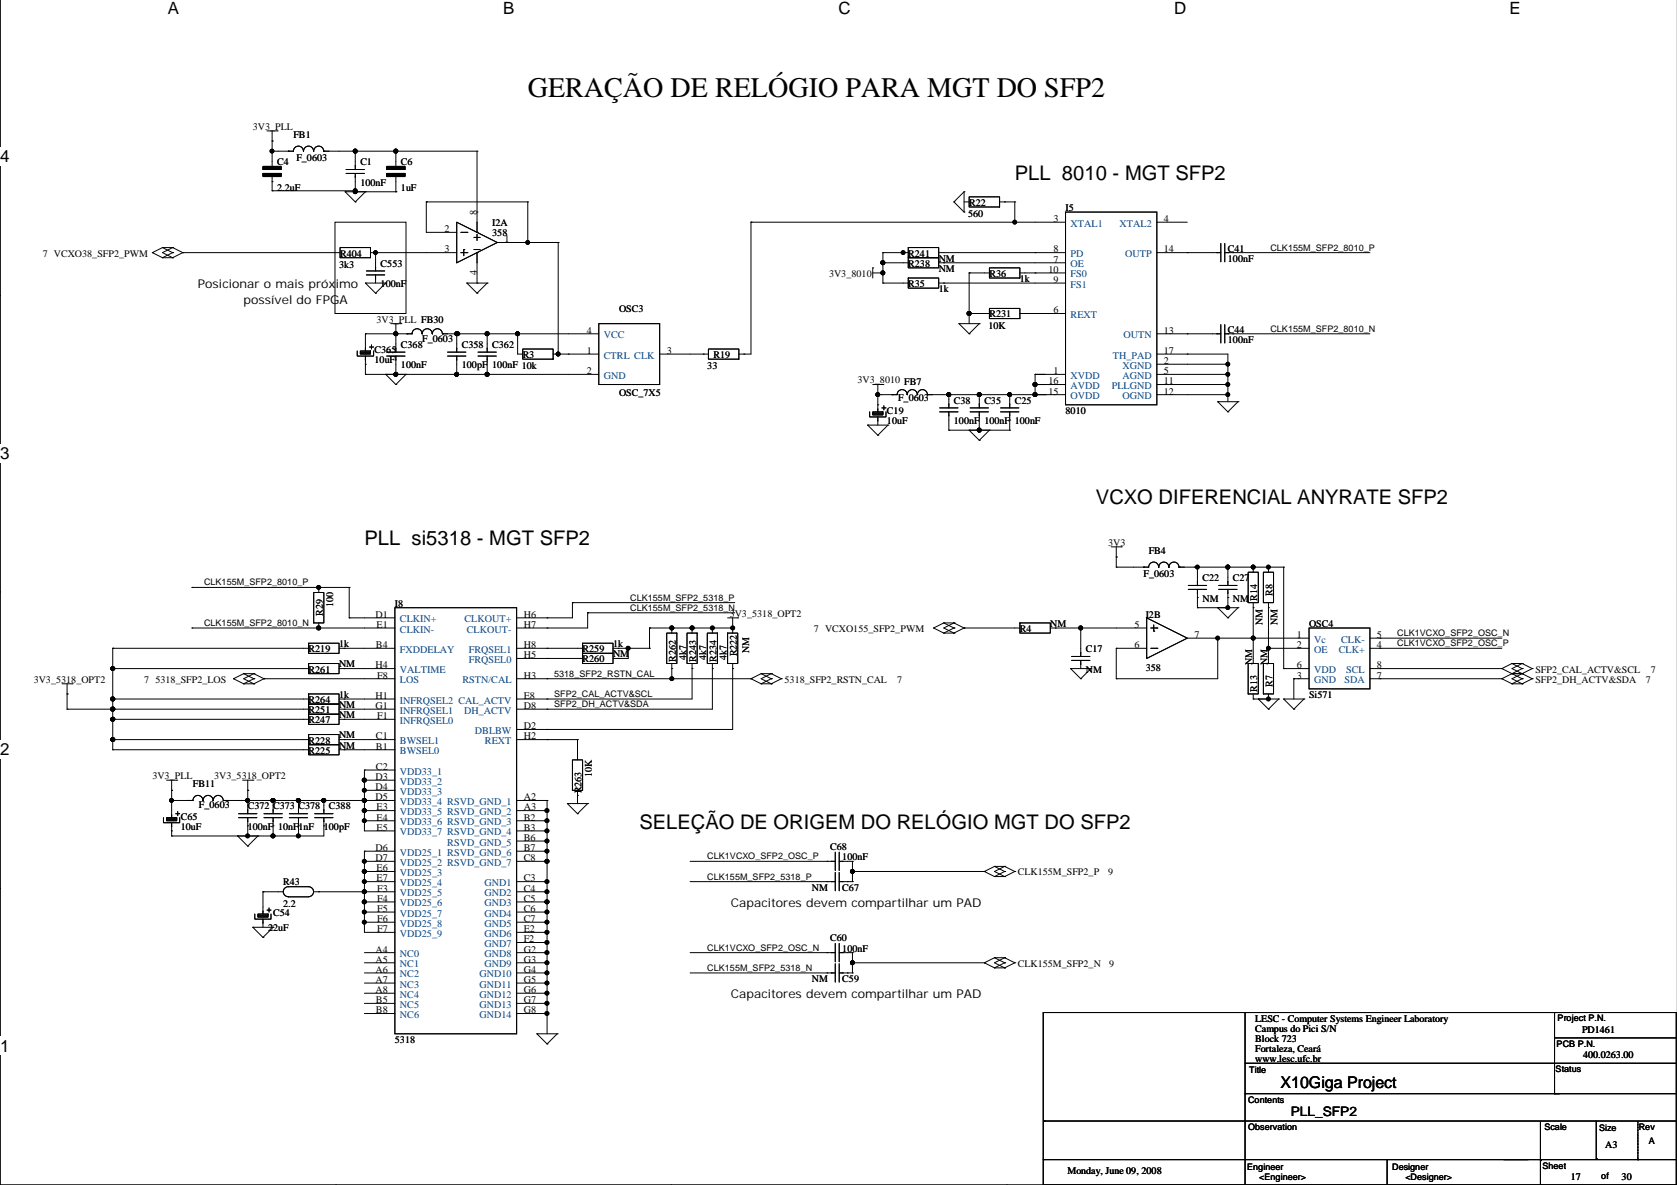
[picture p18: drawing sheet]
<svg xmlns="http://www.w3.org/2000/svg" width="420mm" height="297mm" viewBox="0 0 420 297" stroke-linecap="round" stroke-linejoin="round" font-family="sans-serif">
<defs><g id="words">
<text font-size="7.1" x="132.1" y="24.4">GERAÇÃO DE RELÓGIO PARA MGT DO SFP2</text>
<g font-size="5">
<text x="254" y="44.9">PLL 8010 - MGT SFP2</text>
<text x="274.4" y="126.2">VCXO DIFERENCIAL ANYRATE SFP2</text>
<text x="91.2" y="136.4">PLL si5318 - MGT SFP2</text>
<text x="160.1" y="207.5">SELEÇÃO DE ORIGEM DO RELÓGIO MGT DO SFP2</text>
</g>
<g font-size="4.2">
<text x="42" y="3.5">A</text>
<text x="126" y="3.5">B</text>
<text x="209.9" y="3.5">C</text>
<text x="293.9" y="3.5">D</text>
<text x="377.9" y="3.5">E</text>
<text x="0" y="40.6">4</text>
<text x="0" y="114.9">3</text>
<text x="0" y="189.1">2</text>
<text x="0" y="263.3">1</text>
</g>
<text font-size="4.1" x="320.6" y="272.4">X10Giga Project</text>
<text font-size="3.3" x="323.1" y="279.3">PLL_SFP2</text>
<g font-size="3">
<text x="49.6" y="72.2">Posicionar o mais próximo</text>
<text x="61" y="76">possível do FPGA</text>
<text x="182.9" y="227.1">Capacitores devem compartilhar um PAD</text>
<text x="182.9" y="250">Capacitores devem compartilhar um PAD</text>
</g>
<g font-size="2.5">
<text x="63.3" y="32.5">3V3_PLL</text>
<text x="73.4" y="34.5">FB1</text>
<text x="69.4" y="41.4">C4</text>
<text x="74.2" y="40.4">F_0603</text>
<text x="90.2" y="41.4">C1</text>
<text x="100.4" y="41.4">C6</text>
<text x="69.4" y="47.7">2.2uF</text>
<text x="90.2" y="46.5">100nF</text>
<text x="100.4" y="47.7">1uF</text>
<text x="119.4" y="53.9" transform="rotate(-90 119.4 53.9)">8</text>
<text x="242.6" y="51.5">R22</text>
<text x="266.7" y="52.8">I5</text>
<text x="111.3" y="58.1">2</text>
<text x="123.2" y="56.6">I2A</text>
<text x="123.2" y="59.2">358</text>
<text x="242.4" y="54.3">560</text>
<text x="263.7" y="55.6">3</text>
<text x="291.4" y="55.6">4</text>
<text x="10.7" y="64.2">7 VCXO38_SFP2_PWM</text>
<text x="85.1" y="64.2">R404</text>
<text x="111.3" y="63.2">3</text>
<text x="126.3" y="60.7">1</text>
<text x="227.4" y="64.2">R241</text>
<text x="235" y="65.5">NM</text>
<text x="263.7" y="65.8">7</text>
<text x="263.7" y="63.2">8</text>
<text x="291.4" y="63.2">14</text>
<text x="307.4" y="63">C41</text>
<text x="307.4" y="65.5">100nF</text>
<text x="84.9" y="67">3k3</text>
<text x="95.3" y="66.8">C553</text>
<text x="95.3" y="71.9">100nF</text>
<text x="119.4" y="68.8" transform="rotate(-90 119.4 68.8)">4</text>
<text x="207.5" y="69.3">3V3_8010</text>
<text x="227.4" y="71.9">R35</text>
<text x="227.4" y="66.8">R238</text>
<text x="235" y="68.1">NM</text>
<text x="247.7" y="69.3">R36</text>
<text x="255.3" y="70.6">1k</text>
<text x="262.4" y="68.3">10</text>
<text x="263.7" y="70.8">9</text>
<text x="235" y="73.1">1k</text>
<text x="94.3" y="80.8">3V3_PLL FB30</text>
<text x="146.9" y="83.5">4</text>
<text x="155" y="78.2">OSC3</text>
<text x="247.4" y="82.3">10K</text>
<text x="247.7" y="79.5">R231</text>
<text x="263.7" y="78.5">6</text>
<text x="291.4" y="83.5">13</text>
<text x="307.4" y="83.3">C44</text>
<text x="93.8" y="88.4">C365</text>
<text x="100.4" y="87.1">C368</text>
<text x="105.7" y="85.6">F_0603</text>
<text x="115.6" y="87.1">C358</text>
<text x="123.2" y="87.1">C362</text>
<text x="130.8" y="89.6">R3</text>
<text x="146.9" y="88.6">1</text>
<text x="166.9" y="88.6">3</text>
<text x="178.6" y="89.6">R19</text>
<text x="291.4" y="88.6">17</text>
<text x="307.4" y="85.8">100nF</text>
<text x="93.8" y="90.9">10uF</text>
<text x="100.4" y="92.2">100nF</text>
<text x="115.6" y="92.2">100pF</text>
<text x="123.2" y="92.2">100nF 10k</text>
<text x="146.9" y="93.7">2</text>
<text x="177.1" y="92.4">33</text>
<text x="214.7" y="96">3V3_8010 FB7</text>
<text x="263.7" y="93.7">1</text>
<text x="291.4" y="91.2">2</text>
<text x="291.4" y="93.7">5</text>
<text x="155" y="99">OSC_7X5</text>
<text x="224.8" y="100.3">F_0603</text>
<text x="238.8" y="101.1">C38</text>
<text x="246.4" y="101.1">C35</text>
<text x="254" y="101.1">C25</text>
<text x="262.4" y="96.2">16</text>
<text x="262.4" y="98.8">15</text>
<text x="291.4" y="96.2">11</text>
<text x="291.4" y="98.8">12</text>
<text x="222" y="103.6">C19</text>
<text x="222" y="106.2">10uF</text>
<text x="238.8" y="106.2">100nF</text>
<text x="246.4" y="106.2">100nF</text>
<text x="254" y="106.2">100nF</text>
<text x="266.7" y="103.6">8010</text>
<text x="277.4" y="136.6">3V3</text>
<text x="287.5" y="138.7">FB4</text>
<text x="286.3" y="144.5">F_0603</text>
<text x="301" y="145.5">C22</text>
<text x="308.6" y="145.5">C27</text>
<text x="318.6" y="149.1" transform="rotate(-90 318.6 149.1)">R8</text>
<text x="80.8" y="154.2" transform="rotate(-90 80.8 154.2)">R29</text>
<text x="83.4" y="151.9" transform="rotate(-90 83.4 151.9)">100</text>
<text x="94" y="154.7">D1</text>
<text x="98.8" y="151.9">I8</text>
<text x="131.1" y="154.7">H6</text>
<text x="182.7" y="154.4">3V3_5318_OPT2</text>
<text x="286.8" y="154.7">I2B</text>
<text x="301" y="150.6">NM</text>
<text x="308.6" y="150.6">NM</text>
<text x="314.7" y="150.4" transform="rotate(-90 314.7 150.4)">R14</text>
<text x="94.3" y="157.2">E1</text>
<text x="131.1" y="157.2">H7</text>
<text x="203.7" y="158.2">7 VCXO155_SFP2_PWM</text>
<text x="255.3" y="158.2">R4</text>
<text x="262.9" y="157">NM</text>
<text x="284" y="157.2">5</text>
<text x="299" y="159.7">7</text>
<text x="316" y="156.5" transform="rotate(-90 316 156.5)">NM</text>
<text x="319.8" y="156.5" transform="rotate(-90 319.8 156.5)">NM</text>
<text x="324.7" y="159.7">1</text>
<text x="327.7" y="157">OSC4</text>
<text x="344.7" y="159.7">5</text>
<text x="77.3" y="163.3">R219</text>
<text x="84.9" y="167.1">NM</text>
<text x="84.9" y="162">1k</text>
<text x="94" y="167.4">H4</text>
<text x="94.1" y="162.3">B4</text>
<text x="131.1" y="162.3">H8</text>
<text x="131.1" y="164.8">H5</text>
<text x="145.8" y="165.8">R260</text>
<text x="145.8" y="163.3">R259</text>
<text x="153.5" y="164.6">NM</text>
<text x="153.5" y="162">1k</text>
<text x="169.2" y="165.6" transform="rotate(-90 169.2 165.6)">R262</text>
<text x="171.7" y="165.3" transform="rotate(-90 171.7 165.3)">4k7</text>
<text x="174.3" y="165.6" transform="rotate(-90 174.3 165.6)">R243</text>
<text x="176.8" y="165.3" transform="rotate(-90 176.8 165.3)">4k7</text>
<text x="179.4" y="165.6" transform="rotate(-90 179.4 165.6)">R234</text>
<text x="181.9" y="165.3" transform="rotate(-90 181.9 165.3)">4k7</text>
<text x="184.4" y="164.4" transform="rotate(-90 184.4 164.4)">R222</text>
<text x="187.5" y="163.6" transform="rotate(-90 187.5 163.6)">NM</text>
<text x="271.8" y="163.3">C17</text>
<text x="284" y="162.3">6</text>
<text x="286.8" y="167.9">358</text>
<text x="313.5" y="166.6" transform="rotate(-90 313.5 166.6)">NM</text>
<text x="317.3" y="166.6" transform="rotate(-90 317.3 166.6)">NM</text>
<text x="324.7" y="162.3">2</text>
<text x="324.7" y="167.4">6</text>
<text x="344.7" y="162.3">4</text>
<text x="344.7" y="167.4">8</text>
<text x="8.4" y="170.9">3V3_5318_OPT2</text>
<text x="36.1" y="170.9">7</text>
<text x="38.9" y="170.9">5318_SFP2_LOS</text>
<text x="77.3" y="168.4">R261</text>
<text x="94.4" y="169.9">F8</text>
<text x="131.1" y="169.9">H3</text>
<text x="196.4" y="170.9">5318_SFP2_RSTN_CAL</text>
<text x="224.6" y="170.9">7</text>
<text x="271.8" y="168.4">NM</text>
<text x="314.7" y="173.2" transform="rotate(-90 314.7 173.2)">R13</text>
<text x="318.6" y="172" transform="rotate(-90 318.6 172)">R7</text>
<text x="324.7" y="169.9">3</text>
<text x="344.7" y="169.9">7</text>
<text x="384.4" y="168.4">SFP2_CAL_ACTV&amp;SCL</text>
<text x="384.4" y="170.9">SFP2_DH_ACTV&amp;SDA</text>
<text x="412" y="170.9">7</text>
<text x="413.3" y="168.4">7</text>
<text x="77.3" y="176">R264</text>
<text x="77.3" y="178.5">R251</text>
<text x="84.9" y="179.8">NM</text>
<text x="84.9" y="174.7">1k</text>
<text x="84.9" y="177.3">NM</text>
<text x="94" y="175">H1</text>
<text x="94" y="177.5">G1</text>
<text x="131.1" y="175">E8</text>
<text x="131.1" y="177.5">D8</text>
<text x="327.7" y="174.7">Si571</text>
<text x="77.3" y="181.1">R247</text>
<text x="84.9" y="184.9">NM</text>
<text x="94.1" y="185.1">C1</text>
<text x="94.4" y="180.1">F1</text>
<text x="131.1" y="182.6">D2</text>
<text x="131.1" y="185.1">H2</text>
<text x="77.3" y="186.2">R228</text>
<text x="77.3" y="188.7">R225</text>
<text x="84.9" y="187.4">NM</text>
<text x="94.1" y="187.7">B1</text>
<text x="38.1" y="195.1">3V3_PLL</text>
<text x="48.3" y="197.1">FB11</text>
<text x="53.6" y="195.1">3V3_5318_OPT2</text>
<text x="94" y="195.3">D3</text>
<text x="94" y="197.8">D4</text>
<text x="94.1" y="192.8">C2</text>
<text x="148.1" y="194.6" transform="rotate(-90 148.1 194.6)">10K</text>
<text x="49.8" y="202.2">F_0603</text>
<text x="62" y="202.7">C372 C373 C378</text>
<text x="82.3" y="202.7">C388</text>
<text x="94" y="200.4">D5</text>
<text x="94.3" y="202.9">E3</text>
<text x="131.1" y="200.4">A2</text>
<text x="131.1" y="202.9">A3</text>
<text x="145.6" y="198.6" transform="rotate(-90 145.6 198.6)">R263</text>
<text x="45.3" y="205.2">C65</text>
<text x="45.3" y="207.8">10uF</text>
<text x="62" y="207.8">100nF</text>
<text x="69.6" y="207.8">10nF</text>
<text x="74.7" y="207.8">1nF</text>
<text x="81.1" y="207.8">100pF</text>
<text x="94.3" y="205.5">E4</text>
<text x="94.3" y="208">E5</text>
<text x="131.1" y="205.5">B2</text>
<text x="131.1" y="208">B3</text>
<text x="94" y="213.1">D6</text>
<text x="94" y="215.6">D7</text>
<text x="131.1" y="210.5">B6</text>
<text x="131.1" y="213.1">B7</text>
<text x="131.1" y="215.6">C8</text>
<text x="207.8" y="212.8">C68</text>
<text x="210.9" y="215.4">100nF</text>
<text x="70.9" y="221.5">R43</text>
<text x="94.3" y="218.2">E6</text>
<text x="94.3" y="220.7">E7</text>
<text x="131.1" y="220.7">C3</text>
<text x="254.8" y="219.2">CLK155M_SFP2_P</text>
<text x="277.4" y="219.2">9</text>
<text x="70.9" y="227">2.2</text>
<text x="94.4" y="223.2">F3</text>
<text x="94.4" y="225.8">F4</text>
<text x="131.1" y="223.2">C4</text>
<text x="131.1" y="225.8">C5</text>
<text x="203.2" y="223">NM</text>
<text x="210.9" y="223">C67</text>
<text x="67.1" y="233.2">22uF</text>
<text x="68.4" y="229.3">C54</text>
<text x="94.4" y="228.3">F5</text>
<text x="94.4" y="230.9">F6</text>
<text x="94.4" y="233.4">F7</text>
<text x="131.1" y="228.3">C6</text>
<text x="131.1" y="230.9">C7</text>
<text x="131.1" y="233.4">E2</text>
<text x="94" y="238.5">A4</text>
<text x="131.1" y="235.9">F2</text>
<text x="131.1" y="238.5">G2</text>
<text x="207.8" y="235.7">C60</text>
<text x="210.9" y="238.2">100nF</text>
<text x="94" y="241">A5</text>
<text x="94" y="243.6">A6</text>
<text x="131.1" y="241">G3</text>
<text x="131.1" y="243.6">G4</text>
<text x="203.2" y="245.9">NM</text>
<text x="210.9" y="245.9">C59</text>
<text x="254.8" y="242">CLK155M_SFP2_N</text>
<text x="277.7" y="242">9</text>
<text x="94" y="246.1">A7</text>
<text x="94" y="248.6">A8</text>
<text x="94.1" y="251.2">B5</text>
<text x="131.1" y="246.1">G5</text>
<text x="131.1" y="248.6">G6</text>
<text x="131.1" y="251.2">G7</text>
<text x="94.1" y="253.7">B8</text>
<text x="131.1" y="253.7">G8</text>
<text x="314.2" y="255.8">LESC - Computer Systems Engineer Laboratory</text>
<text x="98.8" y="261.1">5318</text>
<text x="314.2" y="258.3">Campus do Pici S/N</text>
<text x="314.2" y="260.8">Block 723</text>
<text x="314.2" y="263.4">Fortaleza, Ceará</text>
<text x="396" y="258.6">PD1461</text>
<text x="314.2" y="265.9">www.lesc.ufc.br</text>
<text x="396.3" y="264.9">400.0263.00</text>
<text x="401.8" y="287.5">A3</text>
<text x="267.2" y="293.9">Monday, June 09, 2008</text>
<text x="393.2" y="295.4">17</text>
<text x="405.9" y="295.4">30</text>
</g>
<g font-size="2.5" fill="#004080">
<text x="268" y="56.8">XTAL1</text>
<text x="280.2" y="56.8">XTAL2</text>
<text x="268" y="64.4">PD</text>
<text x="281.7" y="64.4">OUTP</text>
<text x="268" y="69.5">FS0</text>
<text x="268" y="66.9">OE</text>
<text x="268" y="72">FS1</text>
<text x="268" y="79.6">REXT</text>
<text x="151.2" y="84.7">VCC</text>
<text x="151.2" y="89.8">CTRL CLK</text>
<text x="278.6" y="89.8">TH_PAD</text>
<text x="281.2" y="84.7">OUTN</text>
<text x="151.2" y="94.9">GND</text>
<text x="268" y="94.9">XVDD</text>
<text x="281" y="92.3">XGND</text>
<text x="281" y="94.9">AGND</text>
<text x="268" y="97.4">AVDD</text>
<text x="268" y="99.9">OVDD</text>
<text x="278.3" y="97.4">PLLGND</text>
<text x="281" y="99.9">OGND</text>
<text x="100.1" y="155.8">CLKIN+</text>
<text x="116.3" y="155.8">CLKOUT+</text>
<text x="100.1" y="158.4">CLKIN-</text>
<text x="116.9" y="158.4">CLKOUT-</text>
<text x="329" y="160.9">Vc</text>
<text x="335.7" y="160.9">CLK-</text>
<text x="100.1" y="163.4">FXDDELAY</text>
<text x="117.3" y="163.4">FRQSEL1</text>
<text x="117.3" y="166">FRQSEL0</text>
<text x="329" y="163.4">OE</text>
<text x="335.1" y="163.4">CLK+</text>
<text x="100.1" y="168.5">VALTIME</text>
<text x="100.1" y="171.1">LOS</text>
<text x="115.7" y="171.1">RSTN/CAL</text>
<text x="329" y="171.1">GND</text>
<text x="329" y="168.5">VDD</text>
<text x="336.6" y="171.1">SDA</text>
<text x="337" y="168.5">SCL</text>
<text x="100.1" y="176.1">INFRQSEL2 CAL_ACTV</text>
<text x="100.1" y="178.7">INFRQSEL1</text>
<text x="116.2" y="178.7">DH_ACTV</text>
<text x="100.1" y="181.2">INFRQSEL0</text>
<text x="118.9" y="183.8">DBLBW</text>
<text x="100.1" y="188.8">BWSEL0</text>
<text x="100.1" y="186.3">BWSEL1</text>
<text x="121.4" y="186.3">REXT</text>
<text x="100.1" y="193.9">VDD33_1</text>
<text x="100.1" y="196.5">VDD33_2</text>
<text x="100.1" y="199">VDD33_3</text>
<text x="100.1" y="201.5">VDD33_4 RSVD_GND_1</text>
<text x="100.1" y="204.1">VDD33_5 RSVD_GND_2</text>
<text x="100.1" y="206.6">VDD33_6 RSVD_GND_3</text>
<text x="100.1" y="209.2">VDD33_7 RSVD_GND_4</text>
<text x="100.1" y="214.2">VDD25_1 RSVD_GND_6</text>
<text x="112" y="211.7">RSVD_GND_5</text>
<text x="100.1" y="216.8">VDD25_2 RSVD_GND_7</text>
<text x="100.1" y="219.3">VDD25_3</text>
<text x="100.1" y="221.9">VDD25_4</text>
<text x="121.3" y="221.9">GND1</text>
<text x="100.1" y="224.4">VDD25_5</text>
<text x="100.1" y="226.9">VDD25_6</text>
<text x="121.3" y="224.4">GND2</text>
<text x="121.3" y="226.9">GND3</text>
<text x="100.1" y="229.5">VDD25_7</text>
<text x="100.1" y="232">VDD25_8</text>
<text x="121.3" y="229.5">GND4</text>
<text x="121.3" y="232">GND5</text>
<text x="100.1" y="234.6">VDD25_9</text>
<text x="100.1" y="239.6">NC0</text>
<text x="121.3" y="234.6">GND6</text>
<text x="121.3" y="237.1">GND7</text>
<text x="121.3" y="239.6">GND8</text>
<text x="100.1" y="242.2">NC1</text>
<text x="100.1" y="244.7">NC2</text>
<text x="120" y="244.7">GND10</text>
<text x="121.3" y="242.2">GND9</text>
<text x="100.1" y="247.3">NC3</text>
<text x="100.1" y="249.8">NC4</text>
<text x="120" y="247.3">GND11</text>
<text x="120" y="249.8">GND12</text>
<text x="100.1" y="252.3">NC5</text>
<text x="100.1" y="254.9">NC6</text>
<text x="120" y="252.3">GND13</text>
<text x="120" y="254.9">GND14</text>
</g>
<g font-size="2.3">
<text x="318" y="62.8">CLK155M_SFP2_8010_P</text>
<text x="318" y="83.1">CLK155M_SFP2_8010_N</text>
<text x="51.1" y="146.6">CLK155M_SFP2_8010_P</text>
<text x="157.8" y="150.4">CLK155M_SFP2_5318_P</text>
<text x="157.8" y="152.9">CLK155M_SFP2_5318_N</text>
<text x="51.1" y="156.7">CLK155M_SFP2_8010_N</text>
<text x="349.8" y="161.8">CLK1VCXO_SFP2_OSC_P</text>
<text x="349.8" y="159.3">CLK1VCXO_SFP2_OSC_N</text>
<text x="138.7" y="169.4">5318_SFP2_RSTN_CAL</text>
<text x="138.7" y="177.1">SFP2_DH_ACTV&amp;SDA</text>
<text x="138.7" y="174.5">SFP2_CAL_ACTV&amp;SCL</text>
<text x="177.1" y="215.2">CLK1VCXO_SFP2_OSC_P</text>
<text x="177.1" y="220.2">CLK155M_SFP2_5318_P</text>
<text x="177.1" y="238">CLK1VCXO_SFP2_OSC_N</text>
<text x="177.1" y="243.1">CLK155M_SFP2_5318_N</text>
<text x="389.9" y="255.6">Project P.N.</text>
<text x="389.7" y="262.1">PCB P.N.</text>
<text x="312.7" y="268.7">Title</text>
<text x="389.4" y="268.5">Status</text>
<text x="312.5" y="276.1">Contents</text>
<text x="312.5" y="283">Observation</text>
<text x="386.6" y="283">Scale</text>
<text x="400.3" y="283.2">Size</text>
<text x="410.2" y="283">Rev</text>
<text x="412.8" y="286.5">A</text>
<text x="312.2" y="292.9">Engineer</text>
<text x="348.5" y="292.9">Designer</text>
<text x="386.1" y="292.6">Sheet</text>
<text x="315.2" y="295.4">&lt;Engineer&gt;</text>
<text x="351.8" y="295.4">&lt;Designer&gt;</text>
<text x="400.9" y="295.2">of</text>
</g>
</g></defs>
<path d="M0 -.1v296.8h419.9" fill="none" stroke="#000" stroke-width=".25"/>
<path d="M42 -.1h2.8v4.5h-2.8z" fill="#fff"/>
<path d="M84 296.7h.1" fill="none" stroke="#000" stroke-width=".25"/>
<path d="M126 -.1h2.8v4.5h-2.8z" fill="#fff"/>
<path d="M168 296.7h.1" fill="none" stroke="#000" stroke-width=".25"/>
<path d="M209.9 -.1h3.1v4.5h-3.1z" fill="#fff"/>
<path d="M252 296.7h.1" fill="none" stroke="#000" stroke-width=".25"/>
<path d="M293.9 -.1h3.1v4.5h-3.1z" fill="#fff"/>
<path d="M335.9 296.7h.1" fill="none" stroke="#000" stroke-width=".25"/>
<g fill="#fff">
<path d="M377.9 -.1h2.8v4.5h-2.8z"/>
<path d="M0 36.9h2.4v4.7h-2.4z"/>
<path d="M0 111.1h2.4v4.7h-2.4z"/>
</g>
<path d="M0 74h.1" fill="none" stroke="#000" stroke-width=".25"/>
<path d="M0 185.3h2.4v4.7h-2.4z" fill="#fff"/>
<path d="M0 148.2h.1" fill="none" stroke="#000" stroke-width=".25"/>
<path d="M0 259.5h2.4v4.7h-2.4z" fill="#fff"/>
<g fill="none" stroke="#000" stroke-width=".25">
<path d="M66.9 32.8h2.5M68.1 35.3h.1M68.1 37.9h.1M68.1 37.9h5.3a1.25 1.25 0 0 1 1.3-1.3 1.25 1.25 0 0 1 1.3 1.3 1.25 1.25 0 0 1 1.2-1.3 1.25 1.25 0 0 1 1.3 1.3M68.1 32.8v8.9M69.4 32.8h.1M72.2 37.9h.1M78.5 37.9a1.25 1.25 0 0 1 1.3-1.3 1.25 1.25 0 0 1 1.2 1.3M81.1 37.9h.1M81.1 37.9h38.3M88.9 37.9h.1M88.9 37.9v4.5"/>
<path d="M99.1 37.9h.1M99.1 37.9v3.8M119.4 37.9h.1M119.4 37.9v20.3M65.8 41.7h4.6v.7h-4.6zM65.8 43.4h4.6v.8h-4.6zM65.8 42.2h4.6M65.8 43.7h4.6M65.8 41.9h4.6M65.8 44h4.6M68.1 45.5h.1M68.1 47.8h.1"/>
<path d="M68.1 44.2v3.6M68.1 47.8h20.8M83.9 55.6h17.7v22.9h-17.7zM86.4 48h.1M86.4 48h12.7M86.4 48l2.5 2.6M86.6 42.4h4.6M86.6 43.4h4.6M88.9 47.8h.1M88.9 48h.1M88.9 50.6h.1M88.9 43.4v4.6"/>
<path d="M91.5 48h.1M91.5 48l-2.6 2.6M96.8 41.7h4.6v.7h-4.6zM96.8 43.4h4.6v.8h-4.6zM96.8 42.2h4.6M96.8 43.7h4.6M96.8 41.9h4.6M96.8 44h4.6M99.1 48h.1M99.1 44.2v3.8M106.7 50.6h.1M106.7 50.6v7.6h7.6"/>
<path d="M106.7 50.6h25.4M114.3 55.6l10.2 5.1-10.2 5.1zM115.4 58.2h1.5M116.9 58.2h.1M118.6 59.4h1.6M119.4 53.1h.1M119.4 58.2h.1M119.4 58.7v1.5M132.1 50.6h.1M132.1 50.6v10.1M188 55.6h.1M188 55.6h78.7"/>
<path d="M188 55.6v33.1h-3M238.8 50.6h.1M238.8 50.6l2.5 2.5M241.3 53.1h.1M241.3 48h.1M241.3 50.6h1.3M241.3 48v5.1M241.3 48l-2.5 2.6M242.6 49.3h7.6v2.5h-7.6zM250.2 50.6h3.8M251.5 50.6h.1M254 55.6h.1"/>
<path d="M254 50.6h.1M254 50.6v5M266.7 53.1h22.9v48.3h-22.9zM289.6 55.6h7.6M38.1 63.3h.1M38.1 63.3l2.6 1.2M40.7 64.5h.1M40.7 62h.1M40.7 64.5h2.5M40.7 62h2.5M40.7 62l-2.6 1.3M40.7 62l2.5 1.3"/>
<path d="M43.2 62h.1M43.2 64.5h.1M43.2 63.3h.1M43.2 62l2.6 1.3M43.2 62l-2.5 1.3 2.5 1.2M43.2 63.3l-2.5 1.2M45.8 63.3h.1M45.8 63.3h39.3M45.8 63.3l-2.6 1.2M85.1 62h7.6v2.5h-7.6zM91.5 70.9h.1M91.5 70.9h5.1"/>
<path d="M91.5 70.9l2.5 2.5M91.7 67.8h4.6M91.7 68.8h4.6M92.7 63.3h21.6M94 63.3h.1M94 73.4h.1M94 63.3v4.5M94 68.8v2.1M96.6 70.9h.1M96.6 70.9l-2.6 2.5M115.4 63.3h1.5M116.1 62.5h.1"/>
<path d="M116.1 62.5v1.5M116.9 70.9h.1M116.9 63.3h.1M116.9 70.9h5.1M116.9 70.9l2.5 2.5M118.6 62.5h1.6M119.4 70.9h.1M119.4 73.4h.1M119.4 63.3h.1M119.4 63.3v7.6M122 70.9h.1M122 70.9l-2.6 2.5"/>
<path d="M124.5 60.7h15.2M132.1 60.7h.1M139.7 60.7h.1M139.7 60.7v28M218.5 67.1h.1M218.5 68.3h2.5M218.5 67.1v2.5M221 70.9h.1M221 68.3h.1M221 65.8h.1M221 63.3h.1M221 70.9h6.4"/>
<path d="M221 65.8h6.4M221 63.3h6.4M221 63.3v7.6M227.4 62h7.6v2.5h-7.6zM227.4 69.6h7.6v2.5h-7.6zM227.4 64.5h7.6v2.6h-7.6zM235 70.9h31.7M235 65.8h31.7M235 63.3h31.7M236.3 70.9h.1M236.3 65.8h.1M242.6 78.5h.1"/>
<path d="M242.6 68.3h.1M242.6 78.5h5.1M242.6 68.3v12.7M242.6 68.3h5.1M247.7 67.1h7.6v2.5h-7.6zM247.7 77.2h7.6v2.6h-7.6zM255.3 78.5h11.4M255.3 68.3h11.4M259.1 68.3h.1M259.1 78.5h.1M259.1 63.3h.1M289.6 63.3h16"/>
<path d="M297.2 63.3h.1M305.6 61v4.5M306.6 63.3h36.3M306.6 61v4.5M308.6 63.3h.1M89.4 87.9v1.2h4.1v-1.2M90.2 87.9h2.5v.8h-2.5zM90.2 88.2h2.5M90.2 88.4h2.5M91.5 93.7h.1M91.5 91.2h.1M91.5 83.6h.1"/>
<path d="M91.5 83.6h11.7a1.25 1.25 0 0 1 1.2-1.3 1.25 1.25 0 0 1 1.3 1.3M91.5 93.7h58.4M91.5 83.6v4.3M91.5 89.1v4.6M92.5 86.9h1M93 86.4v1M96.6 93.7h.1M96.6 93.7l2.5 2.6M96.8 88.2h4.6M96.8 89.1h4.6M97.8 81h2.6M99.1 83.6h.1"/>
<path d="M99.1 93.7h.1M99.1 96.3h.1M99.1 81v7.2M99.1 89.1v4.6M99.3 83.6h.1M100.4 81h.1M101.6 93.7h.1M101.6 93.7l-2.5 2.6M101.9 83.6h.1M105.7 83.6a1.25 1.25 0 0 1 1.2-1.3 1.25 1.25 0 0 1 1.3 1.3 1.25 1.25 0 0 1 1.3-1.3 1.25 1.25 0 0 1 1.2 1.3M110.8 83.6h.1M110.8 83.6h39.1"/>
<path d="M112 88.2h4.6M112 89.1h4.6M114.3 93.7h.1M114.3 83.6h.1M114.3 83.6v4.6M114.3 89.1v4.6M114.6 83.6h.1M119.7 88.2h4.5M119.7 89.1h4.5M122 83.6h.1M122 93.7h.1M122 83.6v4.6"/>
<path d="M122 89.1v4.6M129.6 83.6h.1M129.6 83.6v5.1h1.2M130.8 87.4h7.7v2.5h-7.7zM138.5 88.7h11.4M142.3 88.7h.1M149.9 81h15.2v15.3h-15.2zM165.1 88.7h12.2M176.1 88.7h.1M177.3 87.4h7.7v2.5h-7.7zM186.2 88.7h.1M218.5 96.3h2.5"/>
<path d="M219.7 98.8h.1M219.7 98.8h4.9a1.25 1.25 0 0 1 1.2-1.3 1.25 1.25 0 0 1 1.3 1.3 1.25 1.25 0 0 1 1.3-1.3 1.25 1.25 0 0 1 1.2 1.3M219.7 96.3v6.8M221 96.3h.1M223.3 98.8h.1M229.7 98.8a1.25 1.25 0 0 1 1.2-1.3 1.25 1.25 0 0 1 1.3 1.3M232.2 98.8h.1M232.2 98.8h34.5M237.5 98.8h.1M237.5 98.8v3.3M240.1 81h.1M240.1 81h5"/>
<path d="M240.1 81l2.5 2.6M242.6 83.6h.1M245.1 98.8h.1M245.1 81h.1M245.1 98.8v3.3M245.1 81l-2.5 2.6M252.8 98.8h.1M252.8 98.8v3.3M259.1 93.7h.1M259.1 96.3h.1M259.1 98.8h.1M259.1 93.7h7.6"/>
<path d="M259.1 93.7v5.1M259.1 96.3h7.6M261.7 98.8h.1M289.6 93.7h17.8M289.6 98.8h17.8M289.6 96.3h17.8M289.6 83.6h16M289.6 91.2h17.8M289.6 88.7h17.8v11.9M297.2 83.6h.1M297.2 88.7h.1M305.6 81.3v4.6"/>
<path d="M306.6 83.6h36.3M306.6 81.3v4.6M307.4 91.2h.1M307.4 98.8h.1M307.4 96.3h.1M307.4 93.7h.1M308.6 83.6h.1M217.2 106.4h.1M217.2 106.4h5.1M217.2 106.4l2.5 2.6M217.7 103.1v1.3h4.1v-1.3M218.5 103.1h2.5v.8h-2.5z"/>
<path d="M218.5 103.6h2.5M218.5 103.4h2.5M219.7 101.4h.1M219.7 109h.1M219.7 104.4v2M220.8 102.1h1M221.3 101.6v1M222.3 106.4h.1M222.3 106.4l-2.6 2.6M235.2 102.1h4.6M235.2 103.1h4.6M237.5 107.7h.1"/>
<path d="M237.5 103.1v4.6M237.5 107.7h15.3M242.6 107.7h.1M242.6 107.7l2.5 2.5M242.9 102.1h4.5M242.9 103.1h4.5M245.1 107.7h.1M245.1 110.2h.1M245.1 103.1v4.6M247.7 107.7h.1M247.7 107.7l-2.6 2.5M250.5 102.1h4.6"/>
<path d="M250.5 103.1h4.6M252.8 107.7h.1M252.8 105.2h.1M252.8 103.1v4.6M304.8 100.6h.1M304.8 100.6h5.1M304.8 100.6l2.6 2.5M307.4 103.1h.1M309.9 100.6h.1M309.9 100.6l-2.5 2.5M278.2 136.9h2.5M279.4 139.5h.1"/>
<path d="M279.4 136.9v5.1M280.7 136.9h.1M48 157.2h.1M48 147.1h.1M48 157.2h50.8M48 147.1h39.4M78.5 148.3h2.6v7.7h-2.6zM79.8 157.2h.1M79.8 147.1h.1M79.8 147.1v1.2M79.8 156v1.2M87.4 147.1h.1"/>
<path d="M87.4 154.7h.1M87.4 154.7h11.4M87.4 147.1v7.6M98.8 152.2h30.5v106.6h-30.5zM136.9 157.2h.1M136.9 154.7h.1M143.3 150.9h.1M143.3 150.9v3.8h-14M143.3 150.9h40.6M147.1 153.4h.1M147.1 153.4v3.8h-17.8M147.1 153.4h36.8"/>
<path d="M162.6 157.2h.1M162.6 157.2h20.8M162.6 157.2v5.1M166.9 158.5h2.5v7.6h-2.5zM168.2 157.2h.1M168.2 157.2v1.3M172 158.5h2.5v7.6h-2.5zM173.2 157.2h.1M173.2 157.2v1.3M177.1 158.5h2.5v7.6h-2.5zM178.3 157.2h.1M178.3 157.2v1.3"/>
<path d="M182.1 158.5h2.6v7.6h-2.6zM182.1 154.7h2.6M183.4 157.2h.1M183.4 154.7v3.8M184.7 154.7h.1M233.7 157.2h.1M233.7 157.2l2.6 1.3M236.3 158.5h.1M236.3 156h.1M236.3 158.5h2.5M236.3 156h2.5M236.3 156l-2.6 1.2"/>
<path d="M236.3 156l2.5 1.2M238.8 156h.1M238.8 158.5h.1M238.8 157.2h.1M238.8 156l2.5 1.2M238.8 156l-2.5 1.2 2.5 1.3M238.8 157.2l-2.5 1.3M241.3 157.2h.1M241.3 157.2h14M241.3 157.2l-2.5 1.3M255.3 156h7.6v2.5h-7.6zM262.9 157.2h24.2"/>
<path d="M264.2 157.2h.1M270.5 157.2h.1M270.5 157.2v7.2M279.4 142h.1M279.4 142h8.1a1.25 1.25 0 0 1 1.3-1.3 1.25 1.25 0 0 1 1.3 1.3 1.25 1.25 0 0 1 1.2-1.3 1.25 1.25 0 0 1 1.3 1.3M286.3 142h.1M287.1 154.7l10.1 5.1-10.1 5.1zM288.1 157.2h1.5M288.8 158h.1M288.8 156.5v1.5M289.6 157.2h.1M292.6 142a1.25 1.25 0 0 1 1.3-1.3 1.25 1.25 0 0 1 1.2 1.3"/>
<path d="M295.2 142h.1M295.2 142h26.1M297.2 159.8h30.5M297.5 146.6h4.5M297.5 147.6h4.5M299 142h.1M299.8 142h.1M299.8 149.6h.1M299.8 152.2h.1M299.8 142v4.6M299.8 147.6v4.6M299.8 152.2h10.1"/>
<path d="M304.8 159.8h.1M304.8 152.2h.1M304.8 159.8v10.1h-25.4M304.8 152.2l2.6 2.5M305.1 146.6h4.6M305.1 147.6h4.6M307.4 142h.1M307.4 149.6h.1M307.4 154.7h.1M307.4 142v4.6M307.4 147.6v4.6M309.9 152.2h.1"/>
<path d="M309.9 152.2l-2.5 2.5M312.5 143.3h2.5v7.6h-2.5zM313.7 142h.1M313.7 159.8h.1M313.7 152.2h.1M313.7 142v1.3M313.7 150.9v15.2M316.3 143.3h2.5v7.6h-2.5zM317.5 142h.1M317.5 152.2h.1M317.5 142v1.3M317.5 150.9v15.2"/>
<path d="M321.3 142h.1M321.3 142v25.4M327.7 157.2h15.2v15.3h-15.2zM342.9 159.8h33.1M345.5 159.8h.1M15.5 171.2h2.6M16.8 177.6h.1M16.8 173.7h.1M16.8 177.6h60.5M16.8 171.2v6.4M18.1 171.2h.1M28.2 177.6h.1"/>
<path d="M28.2 175h.1M28.2 167.4h.1M28.2 162.3h.1M28.2 162.3h49.1M28.2 167.4h49.1M28.2 175h49.1M28.2 162.3v25.4M58.5 169.9h.1M58.5 169.9l2.5 1.3M61 171.2h.1M61 168.7h.1M61 171.2h2.5"/>
<path d="M61 168.7h2.5M61 168.7l-2.5 1.2M61 168.7l2.5 1.2M63.5 168.7h.1M63.5 171.2h.1M63.5 169.9h.1M63.5 168.7l2.6 1.2M63.5 168.7l-2.5 1.2 2.5 1.3M63.5 169.9l-2.5 1.3M66.1 169.9h.1M66.1 169.9h32.7M66.1 169.9l-2.6 1.3"/>
<path d="M77.3 166.1h7.6v2.6h-7.6zM77.3 161h7.6v2.6h-7.6zM77.3 178.8h7.6v2.6h-7.6zM77.3 173.7h7.6v2.6h-7.6zM77.3 176.3h7.6v2.5h-7.6zM84.9 162.3h13.9M84.9 167.4h13.9M84.9 175h13.9M84.9 177.6h13.9M86.1 162.3h.1M86.1 167.4h.1M86.1 175h.1"/>
<path d="M86.1 177.6h.1M129.3 169.9h58.7M129.3 162.3h16.5M129.3 164.9h16.5M136.9 169.9h.1M136.9 162.3h.1M136.9 177.6h.1M136.9 164.9h.1M136.9 175h.1M145.8 163.6h7.7v2.5h-7.7zM145.8 161h7.7v2.6h-7.7zM153.5 162.3h9.1"/>
<path d="M154.7 162.3h.1M154.7 164.9h.1M157.3 162.3h.1M157.3 162.3v2.6h-3.8M162.6 162.3h.1M168.2 167.4h.1M168.2 166.1v3.8M173.2 167.4h.1M173.2 166.1v8.9h-43.9M178.3 167.4h.1M178.3 166.1v11.5h-49M183.4 167.4h.1"/>
<path d="M183.4 166.1v16.5h-54.1M188 169.9h.1M188 169.9l2.5 1.3M190.5 171.2h.1M190.5 168.7h.1M190.5 171.2h2.6M190.5 168.7h2.6M190.5 168.7l-2.5 1.2M190.5 168.7l2.6 1.2M193.1 168.7h.1M193.1 171.2h.1M193.1 169.9h.1"/>
<path d="M193.1 168.7l2.5 1.2M193.1 168.7l-2.6 1.2 2.6 1.3M193.1 169.9l-2.6 1.3M195.6 169.9h.1M195.6 169.9l-2.5 1.3M268 167.4h.1M268 167.4h5.1M268 167.4l2.5 2.5M268.3 164.4h4.5M268.3 165.3h4.5M270.5 169.9h.1M270.5 165.3v2.1"/>
<path d="M273.1 167.4h.1M273.1 167.4l-2.6 2.5M279.4 162.3h.1M279.4 169.9h.1M279.4 162.3h7.7M279.4 162.3v7.6M288.1 162.3h1.5M289.6 162.3h.1M312.5 166.1h2.5v7.6h-2.5zM313.7 175h.1M313.7 175h6.4M313.7 173.7v1.3"/>
<path d="M315 175h.1M315 175l2.5 2.6M316.3 166.1h2.5v7.6h-2.5zM317.5 162.3h.1M317.5 177.6h.1M317.5 162.3h10.2M317.5 173.7v1.3M320.1 175h.1M320.1 175l-2.6 2.6M321.3 167.4h.1M321.3 175h.1M321.3 167.4h6.4"/>
<path d="M321.3 175h5.1M321.3 175l2.6 2.6M323.9 169.9h.1M323.9 177.6h.1M323.9 169.9h3.8M323.9 169.9v5.1M326.4 175h.1M326.4 175l-2.5 2.6M342.9 169.9h33.1M342.9 162.3h33.1M342.9 167.4h33.1M345.5 162.3h.1"/>
<path d="M345.5 167.4h.1M345.5 169.9h.1M376 167.4h.1M376 169.9h.1M376 167.4l5 2.5M376 169.9l2.5 1.3M378.5 168.7h.1M378.5 166.1h.1M378.5 171.2h.1M378.5 171.2h2.5M378.5 168.7h2.5M378.5 166.1h2.5"/>
<path d="M378.5 166.1l-2.5 1.3M378.5 166.1l2.5 1.3M381 166.1h.1M381 168.7h.1M381 167.4h.1M381 171.2h.1M381 169.9h.1M381 166.1l2.6 1.3M381 166.1l-2.5 1.3 5.1 2.5M381 167.4l-5 2.5M381 169.9l-2.5 1.3M383.6 167.4h.1"/>
<path d="M383.6 169.9h.1M383.6 167.4l-5.1 2.5 2.5 1.3M383.6 169.9l-2.6 1.3M28.2 185.2h.1M28.2 180.1h.1M28.2 187.7h.1M28.2 180.1h49.1M28.2 185.2h49.1M28.2 187.7h49.1M41.7 195.3h2.5M43 197.9h.1M43 195.3v9.4"/>
<path d="M44.2 195.3h.1M60.7 195.3h2.6M62 197.9h.1M62 195.3v8.4M63.3 195.3h.1M77.3 183.9h7.6v2.5h-7.6zM77.3 186.4h7.6v2.6h-7.6zM84.9 180.1h13.9M84.9 185.2h13.9M84.9 187.7h13.9M86.1 180.1h.1M86.1 185.2h.1"/>
<path d="M86.1 187.7h.1M91.2 197.9h.1M91.2 195.3h.1M91.2 192.8h.1M91.2 192.8v15.2h7.6M91.2 195.3h7.6M91.2 192.8h7.6M91.2 197.9h7.6M129.3 185.2h15.3M136.9 185.2h.1M136.9 182.6h.1M143.3 190.3h2.5v7.6h-2.5z"/>
<path d="M144.6 185.2h.1M144.6 199.1h.1M144.6 185.2v5.1M144.6 197.9v3.3M40.9 204.7v1.3h4.1v-1.3M41.7 204.7h2.5v.8h-2.5zM41.7 205.2h2.5M41.7 205h2.5M43 200.4h.1M43 208h.1M43 209.3h.1M43 200.4h5.3a1.25 1.25 0 0 1 1.2-1.3 1.25 1.25 0 0 1 1.3 1.3 1.25 1.25 0 0 1 1.3-1.3 1.25 1.25 0 0 1 1.2 1.3"/>
<path d="M43 206v3.3M44 203.7h1M44.5 203.2v1M47 200.4h.1M53.4 200.4a1.25 1.25 0 0 1 1.2-1.3 1.25 1.25 0 0 1 1.3 1.3M55.9 200.4h.1M55.9 200.4h42.9M59.5 209.3h.1M59.5 209.3l2.5 2.5M59.7 200.4h.1M59.7 203.7h4.6M59.7 204.7h4.6"/>
<path d="M62 200.4h.1M62 206.8h.1M62 209.3h.1M62 211.8h.1M62 204.7v4.6M64.6 209.3h.1M64.6 209.3l-2.6 2.5M66.1 203.7h4.6M66.1 204.7h4.6M68.4 200.4h.1M68.4 209.3h.1M68.4 206.8h.1"/>
<path d="M68.4 200.4v3.3M68.4 204.7v4.6M72.4 203.7h4.6M72.4 204.7h4.6M74.7 200.4h.1M74.7 209.3h.1M74.7 206.8h.1M74.7 200.4v3.3M74.7 204.7v4.6M78.8 203.7h4.6M78.8 204.7h4.6M81.1 200.4h.1"/>
<path d="M81.1 206.8h.1M81.1 204.7v4.6h-38.1M81.1 200.4v3.3M91.2 205.5h.1M91.2 213.1h.1M91.2 215.7h.1M91.2 200.4h.1M91.2 203h.1M91.2 218.2h.1M91.2 213.1v20.3h7.6M91.2 218.2h7.6M91.2 215.7h7.6"/>
<path d="M91.2 213.1h7.6M91.2 203h7.6M91.2 205.5h7.6M129.3 200.4h7.6M129.3 215.7h7.6M129.3 213.1h7.6M129.3 203h7.6M129.3 205.5h7.6M129.3 208h7.6M129.3 210.6h7.6M136.9 213.1h.1M136.9 210.6h.1"/>
<path d="M136.9 215.7h.1M136.9 208h.1M136.9 205.5h.1M136.9 203h.1M136.9 200.4h.1M136.9 200.4v58.4M142 201.2h.1M142 201.2h5.1M142 201.2l2.6 2.5M144.6 203.7h.1M147.1 201.2h.1M147.1 201.2l-2.5 2.5"/>
<path d="M172.8 215.7h36.3M207 215.7h.1M209.1 213.4v4.5M209.1 218.4v4.6M210.1 215.7h3.3M210.1 213.4v4.5M210.1 218.4v4.6M213.4 215.7h.1M213.4 218.2h.1M213.4 218.2h33M213.4 215.7v5M246.4 218.2h.1"/>
<path d="M246.4 218.2l2.6 1.3M249 219.5h.1M249 216.9h.1M249 219.5h2.5M249 216.9h2.5M249 216.9l-2.6 1.3M249 216.9l2.5 1.3M251.5 216.9h.1M251.5 219.5h.1M251.5 218.2h.1M251.5 216.9l2.5 1.3M251.5 216.9l-2.5 1.3 2.5 1.3"/>
<path d="M251.5 218.2l-2.5 1.3M254 218.2h.1M254 218.2l-2.5 1.3M0 222.4h.1M63.3 232.2h.1M63.3 232.2h5.1M63.3 232.2l2.5 2.5M63.8 228.8v1.3h4v-1.3M64.6 228.8h2.5v.8h-2.5zM64.6 229.4h2.5M64.6 229.1h2.5M65.8 223.3h.1"/>
<path d="M65.8 234.7h.1M65.8 223.3v5.5M65.8 230.1v2.1M65.8 223.3h5.1M66.9 227.9h.9M67.3 227.3v1.1M68.4 232.2h.1M68.4 232.2l-2.6 2.5M72.2 224.5a1.25 1.25 0 0 1-1.3-1.2 1.25 1.25 0 0 1 1.3-1.3h5.1a1.25 1.25 0 0 1 1.2 1.3 1.25 1.25 0 0 1-1.2 1.2M72.2 224.5h5.1M78.5 223.3h20.3M79.8 223.3h.1"/>
<path d="M91.2 220.7h.1M91.2 223.3h.1M91.2 230.9h.1M91.2 228.4h.1M91.2 225.8h.1M91.2 238.5h7.6M91.2 220.7h7.6M91.2 225.8h7.6M91.2 228.4h7.6M91.2 230.9h7.6M129.3 238.5h7.6M129.3 223.3h7.6"/>
<path d="M129.3 220.7h7.6M129.3 225.8h7.6M129.3 228.4h7.6M129.3 230.9h7.6M129.3 233.4h7.6M129.3 236h7.6M136.9 223.3h.1M136.9 225.8h.1M136.9 228.4h.1M136.9 233.4h.1M136.9 236h.1M136.9 238.5h.1"/>
<path d="M136.9 230.9h.1M136.9 220.7h.1M172.8 238.5h36.3M172.8 220.7h36.3M207 238.5h.1M207 220.7h.1M209.1 236.2v4.6M210.1 238.5h3.3M210.1 220.7h3.3M210.1 236.2v4.6M212.1 220.7h.1M213.4 220.7h.1"/>
<path d="M213.4 238.5h.1M213.4 238.5v5.1M249 239.8h.1M249 239.8h2.5M249 239.8l-2.6 1.3M249 239.8l2.5 1.3M251.5 239.8h.1M251.5 239.8l2.5 1.3M251.5 239.8l-2.5 1.3 2.5 1.2M91.2 241.1h7.6M91.2 243.6h7.6M91.2 246.1h7.6"/>
<path d="M91.2 248.7h7.6M91.2 251.2h7.6M91.2 253.8h7.6M129.3 241.1h7.6M129.3 243.6h7.6M129.3 246.1h7.6M129.3 248.7h7.6M129.3 251.2h7.6M129.3 253.8h7.6M134.4 258.8h.1M134.4 258.8h5.1M134.4 258.8l2.5 2.6"/>
<path d="M136.9 241.1h.1M136.9 248.7h.1M136.9 251.2h.1M136.9 253.8h.1M136.9 246.1h.1M136.9 243.6h.1M139.5 258.8h.1M139.5 258.8l-2.6 2.6M172.8 243.6h36.3M207 243.6h.1M209.1 241.3v4.6M210.1 243.6h3.3"/>
<path d="M210.1 241.3v4.6M212.1 243.6h.1M213.4 241.1h.1M213.4 243.6h.1M213.4 241.1h33M246.4 241.1h.1M246.4 241.1l2.6 1.2M249 242.3h.1M249 242.3h2.5M251.5 242.3h.1M251.5 241.1h.1M251.5 241.1l-2.5 1.2"/>
<path d="M254 241.1h.1M254 241.1l-2.5 1.2M261.2 253.5h158.4v43.2h-158.4zM311.7 253.5v43.2M389.1 253.5h.1M389.1 253.5v20.3M389.1 259.9h30.5M419.6 259.9h.1M136.9 261.4h.1M311.7 273.8h.1M311.7 266.2h107.9M311.7 273.8h107.9"/>
<path d="M389.1 273.8h.1M419.6 266.2h.1M419.6 273.8h.1M261.2 290.3h.1M261.2 290.3h50.2M261.4 280.7h.1M261.4 280.7h158.2M311.7 296.7h.1M311.7 290.3h.1M311.7 290.3h107.9M347.2 296.7h.1M347.2 290.3v6.4"/>
<path d="M385.6 290.6h.1M385.6 296.7h.1M385.6 280.9v15.8M399.6 290.1h.1M399.6 280.7v9.4M410 290.3h.1M410 280.9v9.4M419.6 290.3h.1"/>
</g>
<g fill="#000" stroke="#000" stroke-width=".25">
<circle cx="68.1" cy="37.8" r=".49"/>
<circle cx="88.9" cy="37.8" r=".48"/>
<circle cx="99.1" cy="37.8" r=".48"/>
<circle cx="88.9" cy="47.7" r=".49"/>
<circle cx="88.9" cy="48" r=".48"/>
<circle cx="254" cy="55.6" r=".48"/>
<circle cx="94" cy="63.2" r=".48"/>
<circle cx="132.1" cy="60.7" r=".48"/>
<circle cx="221" cy="68.3" r=".48"/>
<circle cx="221" cy="65.8" r=".48"/>
<circle cx="226.1" cy="63.2" r=".48"/>
<circle cx="242.6" cy="78.5" r=".48"/>
<circle cx="99.1" cy="93.7" r=".48"/>
<circle cx="99.1" cy="83.6" r=".48"/>
<circle cx="114.3" cy="93.7" r=".48"/>
<circle cx="114.3" cy="83.6" r=".48"/>
<circle cx="114.6" cy="83.6" r=".49"/>
<circle cx="121.9" cy="93.7" r=".48"/>
<circle cx="121.9" cy="83.6" r=".48"/>
<circle cx="129.6" cy="83.6" r=".48"/>
<circle cx="139.7" cy="88.6" r=".48"/>
<circle cx="219.7" cy="98.8" r=".48"/>
<circle cx="237.5" cy="98.8" r=".48"/>
<circle cx="245.1" cy="98.8" r=".48"/>
<circle cx="252.7" cy="98.8" r=".48"/>
<circle cx="259.1" cy="96.3" r=".48"/>
<circle cx="259.1" cy="98.8" r=".48"/>
<circle cx="307.4" cy="93.7" r=".48"/>
<circle cx="307.4" cy="91.2" r=".48"/>
<circle cx="307.4" cy="98.8" r=".48"/>
<circle cx="307.4" cy="96.3" r=".48"/>
<circle cx="245.1" cy="107.7" r=".48"/>
<circle cx="79.8" cy="147.1" r=".49"/>
<circle cx="79.8" cy="157.2" r=".49"/>
<circle cx="168.2" cy="157.2" r=".49"/>
<circle cx="173.3" cy="157.2" r=".49"/>
<circle cx="178.3" cy="157.2" r=".49"/>
<circle cx="183.4" cy="157.2" r=".49"/>
<circle cx="270.5" cy="157.2" r=".48"/>
<circle cx="299.7" cy="142" r=".48"/>
<circle cx="304.8" cy="159.8" r=".48"/>
<circle cx="307.4" cy="152.1" r=".48"/>
<circle cx="307.4" cy="142" r=".48"/>
<circle cx="313.7" cy="159.8" r=".48"/>
<circle cx="313.7" cy="142" r=".48"/>
<circle cx="317.5" cy="142" r=".48"/>
<circle cx="28.2" cy="177.5" r=".49"/>
<circle cx="28.2" cy="167.4" r=".49"/>
<circle cx="28.2" cy="175" r=".49"/>
<circle cx="157.2" cy="162.3" r=".49"/>
<circle cx="168.2" cy="169.9" r=".49"/>
<circle cx="317.5" cy="162.3" r=".48"/>
<circle cx="317.5" cy="175" r=".48"/>
<circle cx="28.2" cy="185.2" r=".49"/>
<circle cx="28.2" cy="180.1" r=".49"/>
<circle cx="91.2" cy="197.9" r=".49"/>
<circle cx="91.2" cy="195.3" r=".49"/>
<circle cx="42.9" cy="200.4" r=".49"/>
<circle cx="62" cy="209.3" r=".49"/>
<circle cx="62" cy="200.4" r=".49"/>
<circle cx="68.3" cy="209.3" r=".49"/>
<circle cx="68.3" cy="200.4" r=".49"/>
<circle cx="74.7" cy="209.3" r=".49"/>
<circle cx="74.7" cy="200.4" r=".49"/>
<circle cx="81" cy="200.4" r=".49"/>
<circle cx="91.2" cy="202.9" r=".49"/>
<circle cx="91.2" cy="215.6" r=".49"/>
<circle cx="91.2" cy="218.2" r=".49"/>
<circle cx="91.2" cy="200.4" r=".49"/>
<circle cx="91.2" cy="205.5" r=".49"/>
<circle cx="136.9" cy="202.9" r=".49"/>
<circle cx="136.9" cy="215.6" r=".49"/>
<circle cx="136.9" cy="210.6" r=".49"/>
<circle cx="136.9" cy="213.1" r=".49"/>
<circle cx="136.9" cy="208" r=".49"/>
<circle cx="136.9" cy="205.5" r=".49"/>
<circle cx="213.4" cy="218.2" r=".48"/>
<circle cx="91.2" cy="228.3" r=".49"/>
<circle cx="91.2" cy="223.3" r=".49"/>
<circle cx="91.2" cy="225.8" r=".49"/>
<circle cx="91.2" cy="230.9" r=".49"/>
<circle cx="91.2" cy="220.7" r=".49"/>
<circle cx="136.9" cy="228.3" r=".49"/>
<circle cx="136.9" cy="223.3" r=".49"/>
<circle cx="136.9" cy="236" r=".49"/>
<circle cx="136.9" cy="225.8" r=".49"/>
<circle cx="136.9" cy="238.5" r=".49"/>
<circle cx="136.9" cy="230.9" r=".49"/>
<circle cx="136.9" cy="220.7" r=".49"/>
<circle cx="136.9" cy="233.4" r=".49"/>
<circle cx="136.9" cy="241" r=".49"/>
<circle cx="136.9" cy="251.2" r=".49"/>
<circle cx="136.9" cy="248.7" r=".49"/>
<circle cx="136.9" cy="253.7" r=".49"/>
<circle cx="136.9" cy="243.6" r=".49"/>
<circle cx="136.9" cy="246.1" r=".49"/>
<circle cx="213.4" cy="241" r=".48"/>
</g>
<path d="M410 280.7v9.6" fill="none" stroke="#fff" stroke-width=".25" stroke-dasharray="0 .4 .4 .4 .4 .4 .4 .4 .4" stroke-linecap="butt"/>
<path d="M410 280.7v9.6" fill="none" stroke="#000" stroke-width=".25" stroke-dasharray=".4 .4 .4 .4 .4 .4 .4 .4" stroke-linecap="butt"/>
<use href="#words"/>
</svg>
